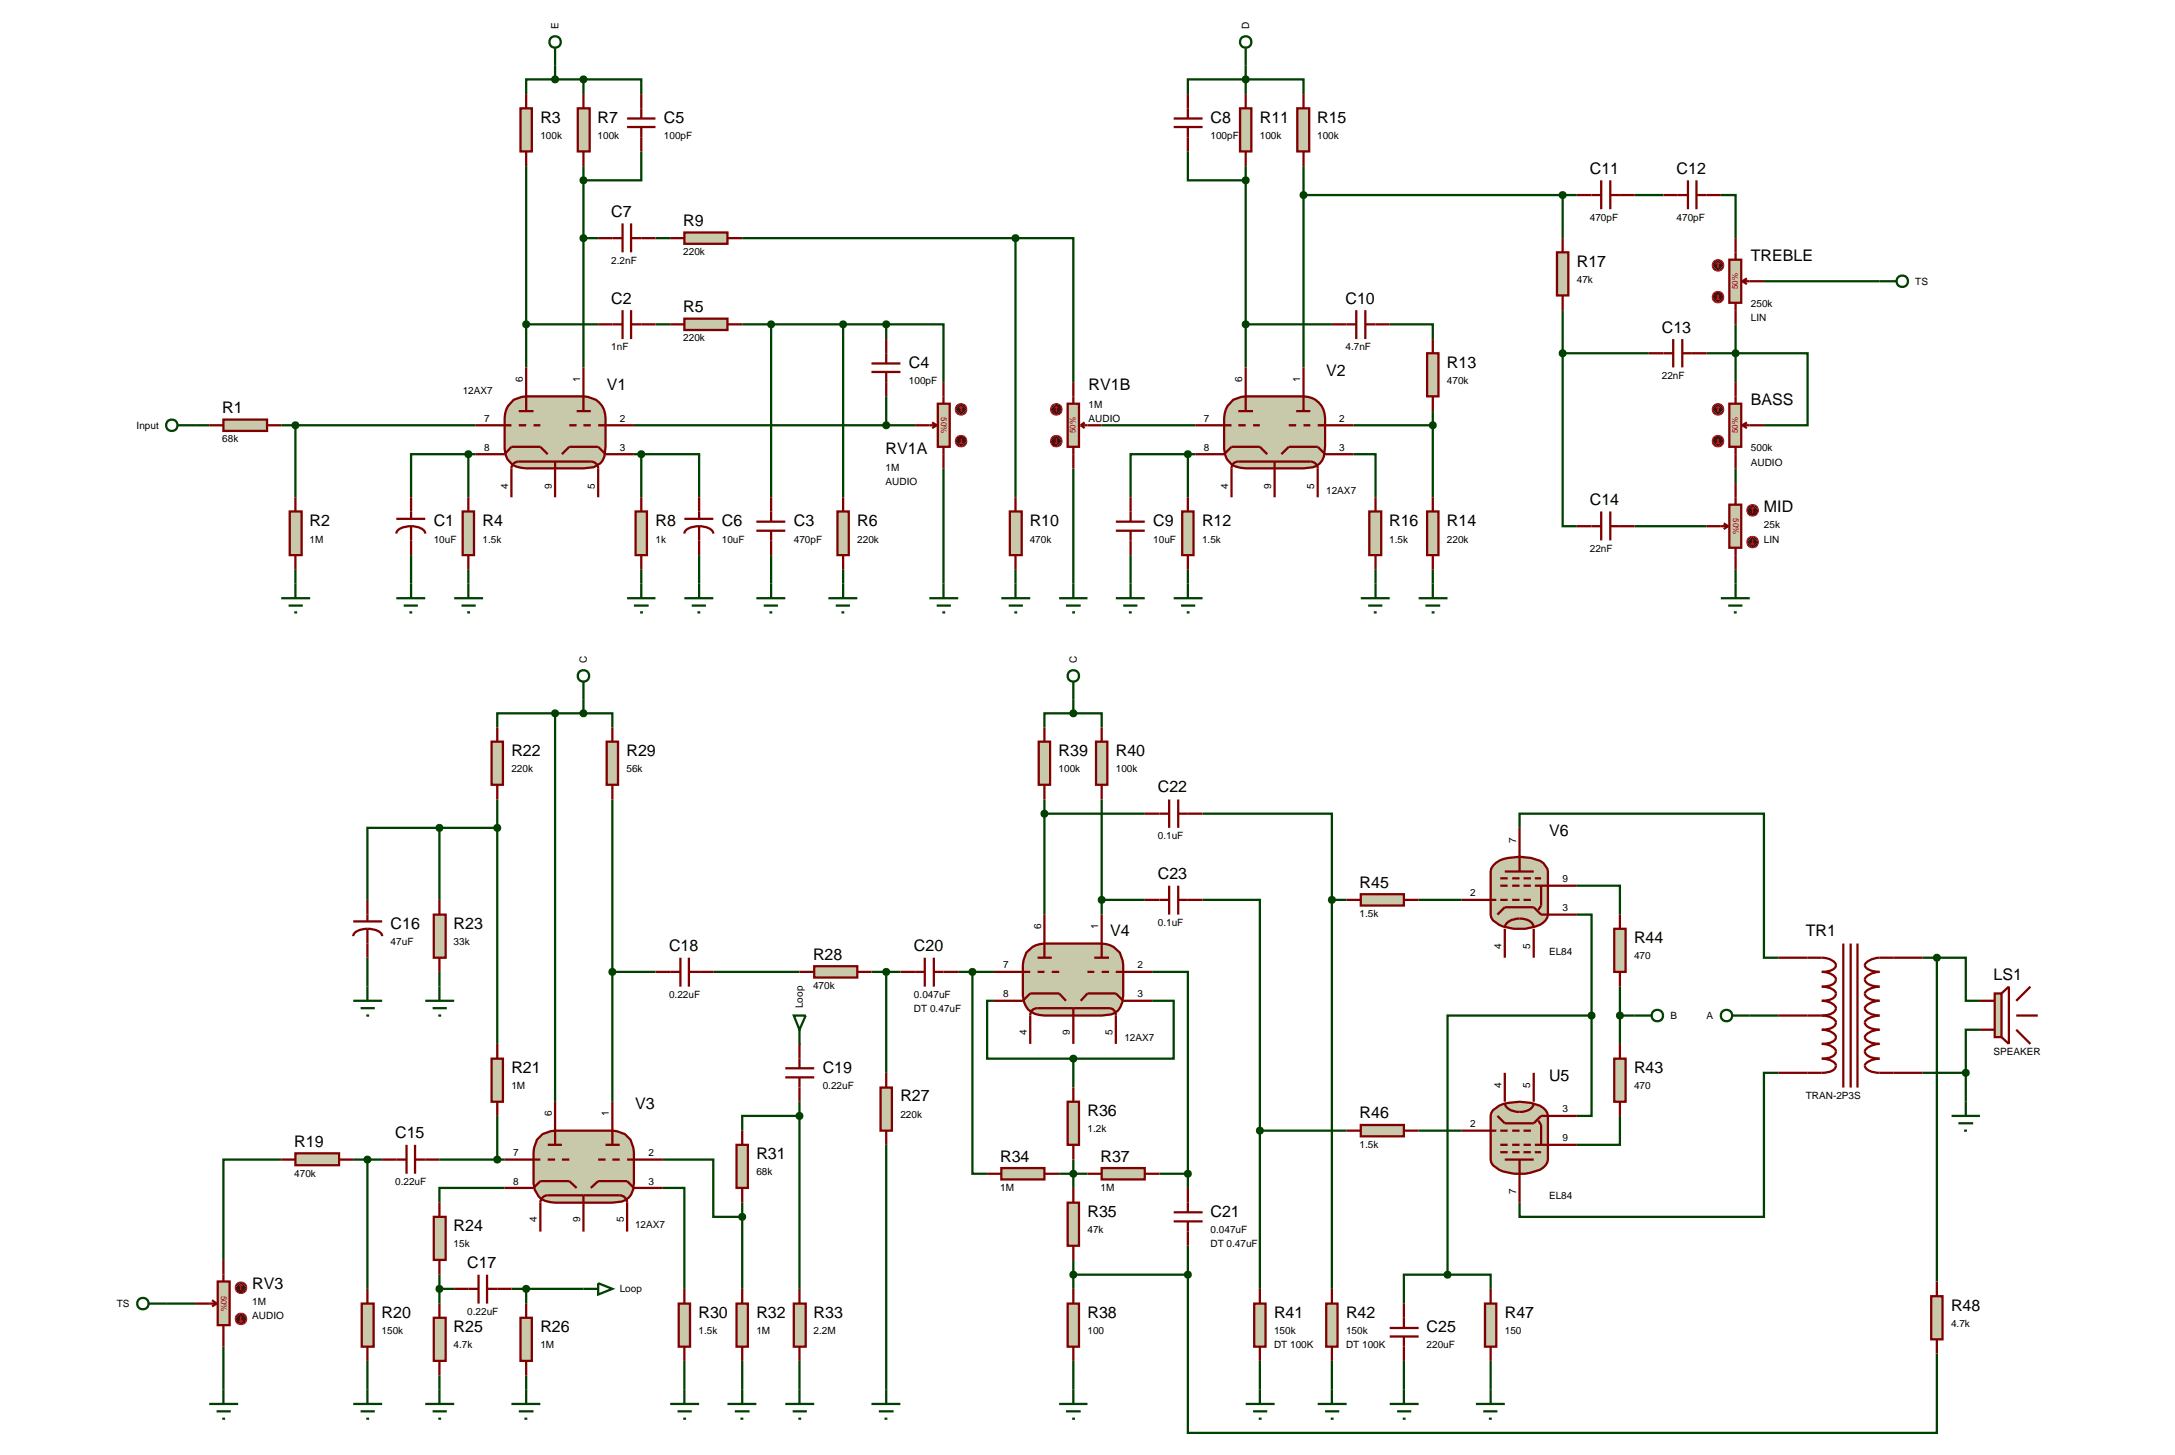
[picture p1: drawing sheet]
<svg xmlns="http://www.w3.org/2000/svg" width="384mm" height="257mm" viewBox="0 0 384 257" stroke-linecap="round" stroke-linejoin="round" font-family="sans-serif">
<defs><g id="words">
<g font-size="2.8">
<text x="95.3" y="21.7">R3</text>
<text x="105.4" y="21.7">R7</text>
<text x="117.1" y="21.7">C5</text>
<text x="213.5" y="21.7">C8</text>
<text x="222.2" y="21.7">R11</text>
<text x="232.3" y="21.7">R15</text>
<text x="280.4" y="30.7">C11</text>
<text x="295.7" y="30.7">C12</text>
<text x="107.8" y="38.3">C7</text>
<text x="120.5" y="39.9">R9</text>
<text x="278.1" y="47.1">R17</text>
<text x="308.8" y="46">TREBLE</text>
<text x="107.8" y="53.6">C2</text>
<text x="237.3" y="53.6">C10</text>
<text x="120.5" y="55.1">R5</text>
<text x="293.1" y="58.7">C13</text>
<text x="160.3" y="64.9">C4</text>
<text x="255.2" y="64.9">R13</text>
<text x="107" y="68.8">V1</text>
<text x="192" y="68.8">RV1B</text>
<text x="233.9" y="66.3">V2</text>
<text x="308.8" y="71.4">BASS</text>
<text x="39.2" y="72.9">R1</text>
<text x="156.2" y="80.1">RV1A</text>
<text x="280.4" y="89.1">C14</text>
<text x="54.6" y="92.8">R2</text>
<text x="76.5" y="92.8">C1</text>
<text x="85.1" y="92.8">R4</text>
<text x="115.6" y="92.8">R8</text>
<text x="127.3" y="92.8">C6</text>
<text x="140" y="92.8">C3</text>
<text x="151.2" y="92.8">R6</text>
<text x="181.6" y="92.8">R10</text>
<text x="203.4" y="92.8">C9</text>
<text x="212" y="92.8">R12</text>
<text x="245" y="92.8">R16</text>
<text x="255.2" y="92.8">R14</text>
<text x="311.1" y="90.3">MID</text>
<text x="90.2" y="133.4">R22</text>
<text x="110.5" y="133.4">R29</text>
<text x="186.7" y="133.4">R39</text>
<text x="196.8" y="133.4">R40</text>
<text x="204.2" y="139.8">C22</text>
<text x="273.2" y="147.5">V6</text>
<text x="204.2" y="155.1">C23</text>
<text x="239.8" y="156.6">R45</text>
<text x="68.9" y="163.9">C16</text>
<text x="80" y="163.9">R23</text>
<text x="118" y="167.8">C18</text>
<text x="161.2" y="167.8">C20</text>
<text x="195.8" y="165.2">V4</text>
<text x="288.2" y="166.4">R44</text>
<text x="318.5" y="165.2">TR1</text>
<text x="143.4" y="169.3">R28</text>
<text x="351.6" y="172.9">LS1</text>
<text x="90.2" y="189.3">R21</text>
<text x="145.1" y="189.3">C19</text>
<text x="273.2" y="190.6">U5</text>
<text x="288.2" y="189.3">R43</text>
<text x="112" y="195.7">V3</text>
<text x="158.8" y="194.3">R27</text>
<text x="191.8" y="196.9">R36</text>
<text x="239.8" y="197.3">R46</text>
<text x="51.9" y="202.3">R19</text>
<text x="69.7" y="200.8">C15</text>
<text x="133.4" y="204.5">R31</text>
<text x="176.4" y="204.9">R34</text>
<text x="194.1" y="204.9">R37</text>
<text x="191.8" y="214.7">R35</text>
<text x="213.5" y="214.7">C21</text>
<text x="80" y="217.2">R24</text>
<text x="44.5" y="227.4">RV3</text>
<text x="82.4" y="223.7">C17</text>
<text x="67.3" y="232.4">R20</text>
<text x="123.2" y="232.4">R30</text>
<text x="133.4" y="232.4">R32</text>
<text x="143.5" y="232.4">R33</text>
<text x="191.8" y="232.4">R38</text>
<text x="224.7" y="232.4">R41</text>
<text x="237.4" y="232.4">R42</text>
<text x="265.4" y="232.4">R47</text>
<text x="344.1" y="231.2">R48</text>
<text x="80" y="235">R25</text>
<text x="95.3" y="235">R26</text>
<text x="251.6" y="235">C25</text>
</g>
<g font-size="1.8">
<text x="98.5" y="5.2" transform="rotate(-90 98.5 5.2)">E</text>
<text x="220.3" y="5.2" transform="rotate(-90 220.3 5.2)">D</text>
<text x="95.3" y="24.5">100k</text>
<text x="105.4" y="24.5">100k</text>
<text x="117.1" y="24.5">100pF</text>
<text x="213.5" y="24.5">100pF</text>
<text x="222.2" y="24.5">100k</text>
<text x="232.3" y="24.5">100k</text>
<text x="280.4" y="38.9">470pF</text>
<text x="295.7" y="38.9">470pF</text>
<text x="107.8" y="46.5">2.2nF</text>
<text x="120.5" y="45">220k</text>
<text x="278.1" y="49.9">47k</text>
<text x="337.8" y="50.2">TS</text>
<text x="308.8" y="54.2">250k</text>
<text x="308.8" y="56.7">LIN</text>
<text x="107.8" y="61.8">1nF</text>
<text x="120.5" y="60.2">220k</text>
<text x="237.3" y="61.8">4.7nF</text>
<text x="81.6" y="69.4">12AX7</text>
<text x="92.2" y="67.4" transform="rotate(-90 92.2 67.4)">6</text>
<text x="102.3" y="67.4" transform="rotate(-90 102.3 67.4)">1</text>
<text x="160.3" y="67.7">100pF</text>
<text x="192" y="71.9">1M</text>
<text x="219.1" y="67.4" transform="rotate(-90 219.1 67.4)">6</text>
<text x="229.3" y="67.4" transform="rotate(-90 229.3 67.4)">1</text>
<text x="255.2" y="67.7">470k</text>
<text x="293.1" y="66.9">22nF</text>
<text x="24.1" y="75.6">Input</text>
<text x="39.2" y="78">68k</text>
<text x="85.4" y="74.4">7</text>
<text x="109.3" y="74.4">2</text>
<text x="192" y="74.5">AUDIO</text>
<text x="212.3" y="74.4">7</text>
<text x="236.2" y="74.4">2</text>
<text x="85.4" y="79.5">8</text>
<text x="109.3" y="79.5">3</text>
<text x="156.2" y="83">1M</text>
<text x="212.3" y="79.5">8</text>
<text x="236.2" y="79.5">3</text>
<text x="308.8" y="79.6">500k</text>
<text x="308.8" y="82.1">AUDIO</text>
<text x="89.6" y="86.2" transform="rotate(-90 89.6 86.2)">4</text>
<text x="97.3" y="86.2" transform="rotate(-90 97.3 86.2)">9</text>
<text x="104.9" y="86.2" transform="rotate(-90 104.9 86.2)">5</text>
<text x="156.2" y="85.5">AUDIO</text>
<text x="216.6" y="86.2" transform="rotate(-90 216.6 86.2)">4</text>
<text x="224.2" y="86.2" transform="rotate(-90 224.2 86.2)">9</text>
<text x="231.8" y="86.2" transform="rotate(-90 231.8 86.2)">5</text>
<text x="233.9" y="87.2">12AX7</text>
<text x="54.6" y="95.7">1M</text>
<text x="76.5" y="95.7">10uF</text>
<text x="85.1" y="95.7">1.5k</text>
<text x="115.6" y="95.7">1k</text>
<text x="127.3" y="95.7">10uF</text>
<text x="140" y="95.7">470pF</text>
<text x="151.2" y="95.7">220k</text>
<text x="181.6" y="95.7">470k</text>
<text x="203.4" y="95.7">10uF</text>
<text x="212" y="95.7">1.5k</text>
<text x="245" y="95.7">1.5k</text>
<text x="255.2" y="95.7">220k</text>
<text x="311.1" y="93.1">25k</text>
<text x="311.1" y="95.7">LIN</text>
<text x="280.4" y="97.3">22nF</text>
<text x="103.5" y="116.9" transform="rotate(-90 103.5 116.9)">C</text>
<text x="189.9" y="116.9" transform="rotate(-90 189.9 116.9)">C</text>
<text x="90.2" y="136.2">220k</text>
<text x="110.5" y="136.2">56k</text>
<text x="186.7" y="136.2">100k</text>
<text x="196.8" y="136.2">100k</text>
<text x="204.2" y="148">0.1uF</text>
<text x="267.4" y="148.6" transform="rotate(-90 267.4 148.6)">7</text>
<text x="275.6" y="155.6">9</text>
<text x="239.8" y="161.7">1.5k</text>
<text x="259.3" y="158.1">2</text>
<text x="275.6" y="160.7">3</text>
<text x="68.9" y="166.7">47uF</text>
<text x="80" y="166.7">33k</text>
<text x="183.6" y="163.8" transform="rotate(-90 183.6 163.8)">6</text>
<text x="193.7" y="163.8" transform="rotate(-90 193.7 163.8)">1</text>
<text x="204.2" y="163.3">0.1uF</text>
<text x="264.8" y="167.4" transform="rotate(-90 264.8 167.4)">4</text>
<text x="269.9" y="167.4" transform="rotate(-90 269.9 167.4)">5</text>
<text x="176.9" y="170.8">7</text>
<text x="200.6" y="170.8">2</text>
<text x="273.2" y="168.4">EL84</text>
<text x="288.2" y="169.2">470</text>
<text x="118" y="176">0.22uF</text>
<text x="141.6" y="177.8" transform="rotate(-90 141.6 177.8)">Loop</text>
<text x="143.4" y="174.4">470k</text>
<text x="161.2" y="176">0.047uF</text>
<text x="161.2" y="178.5">DT 0.47uF</text>
<text x="176.9" y="175.9">8</text>
<text x="200.6" y="175.9">3</text>
<text x="294.6" y="179.7">B</text>
<text x="301" y="179.7">A</text>
<text x="181.1" y="182.6" transform="rotate(-90 181.1 182.6)">4</text>
<text x="188.7" y="182.6" transform="rotate(-90 188.7 182.6)">9</text>
<text x="196.2" y="182.6" transform="rotate(-90 196.2 182.6)">5</text>
<text x="198.3" y="183.6">12AX7</text>
<text x="264.8" y="191.8" transform="rotate(-90 264.8 191.8)">4</text>
<text x="269.9" y="191.8" transform="rotate(-90 269.9 191.8)">5</text>
<text x="351.6" y="186.1">SPEAKER</text>
<text x="90.2" y="192.1">1M</text>
<text x="97.3" y="196.8" transform="rotate(-90 97.3 196.8)">6</text>
<text x="107.4" y="196.8" transform="rotate(-90 107.4 196.8)">1</text>
<text x="145.1" y="192.1">0.22uF</text>
<text x="158.8" y="197.2">220k</text>
<text x="275.6" y="196.2">3</text>
<text x="288.2" y="192.1">470</text>
<text x="318.5" y="193.8">TRAN-2P3S</text>
<text x="90.5" y="203.9">7</text>
<text x="114.4" y="203.9">2</text>
<text x="191.8" y="199.7">1.2k</text>
<text x="239.8" y="202.4">1.5k</text>
<text x="259.3" y="198.8">2</text>
<text x="275.6" y="201.3">9</text>
<text x="51.9" y="207.5">470k</text>
<text x="69.7" y="209">0.22uF</text>
<text x="90.5" y="208.9">8</text>
<text x="114.4" y="208.9">3</text>
<text x="133.4" y="207.3">68k</text>
<text x="176.4" y="210">1M</text>
<text x="194.1" y="210">1M</text>
<text x="94.7" y="215.6" transform="rotate(-90 94.7 215.6)">4</text>
<text x="102.3" y="215.6" transform="rotate(-90 102.3 215.6)">9</text>
<text x="110" y="215.6" transform="rotate(-90 110 215.6)">5</text>
<text x="267.4" y="210.5" transform="rotate(-90 267.4 210.5)">7</text>
<text x="273.2" y="211.5">EL84</text>
<text x="80" y="220">15k</text>
<text x="112" y="216.6">12AX7</text>
<text x="191.8" y="217.5">47k</text>
<text x="213.5" y="217.5">0.047uF</text>
<text x="213.5" y="220">DT 0.47uF</text>
<text x="109.3" y="227.9">Loop</text>
<text x="20.6" y="230.5">TS</text>
<text x="44.5" y="230.2">1M</text>
<text x="44.5" y="232.7">AUDIO</text>
<text x="82.4" y="231.9">0.22uF</text>
<text x="344.1" y="234">4.7k</text>
<text x="67.3" y="235.3">150k</text>
<text x="80" y="237.8">4.7k</text>
<text x="95.3" y="237.8">1M</text>
<text x="123.2" y="235.3">1.5k</text>
<text x="133.4" y="235.3">1M</text>
<text x="143.5" y="235.3">2.2M</text>
<text x="191.8" y="235.3">100</text>
<text x="224.7" y="235.3">150k</text>
<text x="224.7" y="237.8">DT 100K</text>
<text x="237.4" y="235.3">150k</text>
<text x="237.4" y="237.8">DT 100K</text>
<text x="251.6" y="237.8">220uF</text>
<text x="265.4" y="235.3">150</text>
</g>
<g font-size="1.4" fill="#c00000">
<text x="306.5" y="51" transform="rotate(-90 306.5 51)">50%</text>
<text x="166" y="73.6" transform="rotate(90 166 73.6)">50%</text>
<text x="189.7" y="76.4" transform="rotate(-90 189.7 76.4)">50%</text>
<text x="306.5" y="76.4" transform="rotate(-90 306.5 76.4)">50%</text>
<text x="305.7" y="91.4" transform="rotate(90 305.7 91.4)">50%</text>
<text x="39" y="228.5" transform="rotate(90 39 228.5)">50%</text>
</g>
</g></defs>
<g fill="none" stroke="#004000" stroke-width=".4">
<path d="M97.9 14h-5.1v2.6M97.9 11.5v2.5M97.9 14h5M102.9 14h10.2v2.6M102.9 14v2.6M209.5 16.6v-2.6h20.4v2.6M219.7 11.5v5.1M92.8 29.3v35.5M102.9 29.3v35.5M113.1 26.7v5.1h-10.2M209.5 26.7v5.1h10.2M219.7 29.3v35.5"/>
<path d="M229.9 29.3v35.5M229.9 34.4h48.2M275.6 34.4v7.6M288.3 34.4h5.1M303.5 34.4h2.6v7.6M92.8 57.2h12.7M102.9 42h2.6M115.6 57.2h2.6M115.6 42h2.6M130.9 57.2h25.4M130.9 42h48.2M136 57.2v30.5"/>
<path d="M148.7 57.2v30.5M156.3 57.2h10.1v10.2M156.3 57.2v2.6M179.1 42h10.2v25.4M179.1 42v45.7M219.7 57.2h15.2M245.1 57.2h7.6v2.6M275.6 54.7v7.6M306.1 57.2v10.2M311.1 49.6h20.4M34.4 75h2.5M49.6 75h34.3"/>
<path d="M52.1 75v12.7M111.8 75h49.6M156.3 69.9v5.1M194.3 75h16.5M238.7 75h14M252.7 72.5v15.2M275.6 62.3v30.5h2.5M275.6 62.3h15.2M301 62.3h17.8v12.7h-7.7M72.5 97.9v5M82.6 80.1h-10.1v7.6M82.6 80.1h1.3"/>
<path d="M82.6 80.1v7.6M111.8 80.1h1.3M113.1 80.1h10.2v7.6M113.1 80.1v7.6M123.3 97.9v5M136 97.9v5M166.4 82.6v20.3M189.3 82.6v20.3M199.4 97.9v5M209.5 80.1h-10.1v7.6M209.5 80.1v7.6M209.5 80.1h1.3"/>
<path d="M238.7 80.1h3.9v7.6M288.3 92.8h12.7M306.1 82.6v2.6M52.1 100.4v2.5M82.6 100.4v2.5M113.1 100.4v2.5M148.7 100.4v2.5M179.1 100.4v2.5M209.5 100.4v2.5M242.6 100.4v2.5M252.7 100.4v2.5M306.1 100.4v2.5"/>
<path d="M97.9 125.8h-10.2v2.5M97.9 125.8v68.5M97.9 125.8h5M102.9 125.8h5.1v2.5M102.9 123.3v2.5M189.3 125.8h-5.1v2.5M189.3 125.8h5v2.5M189.3 123.3v2.5M77.5 146h-12.7v12.7M77.5 146v12.7M77.5 146h10.2M87.7 141v43.1"/>
<path d="M108 141v53.3M184.2 141v20.3M184.2 143.5h17.7M194.3 141v20.3M194.3 158.7h7.6M212.1 143.5h22.8v15.2M212.1 158.7h10.1v40.7M234.9 158.7h2.6M234.9 158.7v68.6M250.2 158.7h7.6M268 146v-2.5h43.1v25.4h2.6M278.1 156.2h7.6v5.1"/>
<path d="M64.8 168.9v5.1M77.5 171.4v2.6M108 171.4h7.6M125.8 171.4h15.2M153.7 171.4h5.1M156.3 171.4v17.8M169 171.4h6.3M171.5 171.4v35.6h2.6M175.3 176.5h-1.2v10.2h15.2M203.2 176.5h3.8v10.2h-17.7M203.2 171.4h6.3v35.6M278.1 161.3h2.6v17.8"/>
<path d="M280.7 179.1v17.7h-2.6M280.7 179.1h-25.4v45.7M285.7 174v10.1M285.7 179.1h2.6M308.6 179.1h5.1M339.1 168.9h2.5M341.6 168.9h5.1v7.6h2.5M341.6 168.9v57.1M87.7 196.8v7.7M141 196.8h-10.1v2.6M141 194.3v33M189.3 186.7v5.1"/>
<path d="M222.2 199.4v27.9M222.2 199.4h15.3M250.2 199.4h7.6M285.7 196.8v5.1h-7.6M313.7 189.2h-2.6v25.4h-43.1v-2.5M339.1 189.2h7.6M346.7 189.2v5.1M349.2 181.6h-2.5v7.6M49.6 204.5h-10.2v17.7M62.3 204.5h5.1M64.8 204.5v22.8M77.5 204.5h11.5"/>
<path d="M89 209.5h-11.5v2.6M116.9 209.5h3.8v17.8M116.9 204.5h8.9v10.1h5.1M130.9 212.1v15.2M156.3 201.9v43.2M186.8 207h5M189.3 204.5v5M204.5 207h5M209.5 207v2.5M209.5 219.7v5.1M29.3 229.9h5.1M39.4 237.5v7.6"/>
<path d="M77.5 224.8v5.1M77.5 227.3h2.6M90.2 227.3h12.7M92.8 227.3v2.6M189.3 222.2v5.1M189.3 224.8h20.2M209.5 224.8v27.9h132.1v-14M255.3 224.8h7.6v2.5M255.3 224.8h-7.7v5.1M64.8 240v5.1M77.5 242.6v2.5M92.8 242.6v2.5"/>
<path d="M120.7 240v5.1M130.9 240v5.1M141 240v5.1M189.3 240v5.1M222.2 240v5.1M234.9 240v5.1M247.6 240v5.1M262.9 240v5.1"/>
</g>
<path d="M143.6 170.4h7.6v2h-7.6z" fill="#c8c8aa" stroke="#800000" stroke-width=".4"/>
<path d="M141 171.4h2.6M151.2 171.4h2.5M158.8 171.4h4.3M163.1 168.9v5.1M164.7 171.4h4.3M164.7 168.9v5.1" fill="none" stroke="#800000" stroke-width=".4"/>
<path d="M155.3 191.8h2v7.6h-2z" fill="#c8c8aa" stroke="#800000" stroke-width=".4"/>
<path d="M156.3 189.2v2.6M156.3 199.4v2.5" fill="none" stroke="#800000" stroke-width=".4"/>
<path d="M156 171l.3-.1-.5 .5zM156.3 170.9l.3 .1 .2 .4zM156.8 171.4l-.2 .4-.3 .1zM155.8 171.4l.5 .5-.4-.2z" fill="#004000" stroke="#004000" stroke-width=".4"/>
<path d="M156.3 170.9l.5 .5-.5 .5-.5-.5z" fill="#004000"/>
<path d="M153.7 247.6h5.1M155 248.9h2.6M156 250.2h.5M156.3 245.1v2.5" fill="none" stroke="#004000" stroke-width=".4"/>
<path d="M181 168a4.1 4.1 0 0 1 3.2-1.6h10.1a3.7 3.7 0 0 1 3.8 3.8v5.5a3.6 3.6 0 0 1-1.4 2.9l-.7 .3-1.7 .2h-10.1a3.5 3.5 0 0 1-3.8-3.5v-5.4l.1-.8z" fill="#c8c8aa" stroke="#800000" stroke-width=".4"/>
<g fill="none" stroke="#800000" stroke-width=".4">
<path d="M175.3 171.4h6.4M175.3 176.5h5.1l1.3-1.3h5.1l1.2 1.3M183 171.4h1.2M183 168.9h2.5M184.2 161.3v7.6M185.5 171.4h1.3M189.3 177.8v6.3M190.6 176.5l1.2-1.3h5l1.3 1.3h5.1M191.8 171.4h1.2M193 168.9h2.6M194.3 171.4h1.3M194.3 161.3v7.6"/>
<path d="M196.8 171.4h6.4M181.7 184.1v-5a1.21 1.21 0 0 1 1.3-1.3h12.6a1.18 1.18 0 0 1 1.2 1.3v5"/>
</g>
<path d="M188.3 194.3h2v7.6h-2z" fill="#c8c8aa" stroke="#800000" stroke-width=".4"/>
<path d="M189.3 191.8v2.5M189.3 201.9v2.6" fill="none" stroke="#800000" stroke-width=".4"/>
<path d="M189 186.3l.3-.1-.5 .5zM189.3 186.2l.3 .1 .2 .4zM189.8 186.7l-.1 .3-.4 .2zM188.8 186.7l.5 .5-.4-.2z" fill="#004000" stroke="#004000" stroke-width=".4"/>
<path d="M189.3 186.2l.5 .5-.5 .5-.5-.5z" fill="#004000"/>
<path d="M188.3 212.1h2v7.6h-2z" fill="#c8c8aa" stroke="#800000" stroke-width=".4"/>
<path d="M189.3 209.5v2.6M189.3 219.7v2.5" fill="none" stroke="#800000" stroke-width=".4"/>
<path d="M194.3 206h7.6v2h-7.6z" fill="#c8c8aa" stroke="#800000" stroke-width=".4"/>
<path d="M191.8 207h2.5M201.9 207h2.6" fill="none" stroke="#800000" stroke-width=".4"/>
<path d="M176.6 206h7.6v2h-7.6z" fill="#c8c8aa" stroke="#800000" stroke-width=".4"/>
<path d="M174.1 207h2.5M184.2 207h2.6" fill="none" stroke="#800000" stroke-width=".4"/>
<path d="M171.1 171.1l.4-.2-.5 .5zM171.5 170.9l.3 .1 .2 .4zM172 171.4l-.1 .3-.4 .2zM171 171.4l.5 .5-.3-.1z" fill="#004000" stroke="#004000" stroke-width=".4"/>
<path d="M171 171.4l.5-.5 .5 .5-.5 .5z" fill="#004000"/>
<path d="M189 206.6l.3-.1-.5 .5zM189.3 206.5l.4 .2 .1 .3zM189.3 207.5l.5-.5-.2 .4zM188.8 207l.5 .5-.3-.1z" fill="#004000" stroke="#004000" stroke-width=".4"/>
<path d="M189.3 206.5l.5 .5-.5 .5-.5-.5z" fill="#004000"/>
<path d="M183.2 130.8h2v7.6h-2z" fill="#c8c8aa" stroke="#800000" stroke-width=".4"/>
<path d="M184.2 128.3v2.5M184.2 138.4v2.6" fill="none" stroke="#800000" stroke-width=".4"/>
<path d="M193.3 130.8h2v7.6h-2z" fill="#c8c8aa" stroke="#800000" stroke-width=".4"/>
<path d="M194.3 128.3v2.5M194.3 138.4v2.6" fill="none" stroke="#800000" stroke-width=".4"/>
<g fill="none" stroke="#004000" stroke-width=".4">
<path d="M189.3 120.2v3.1"/>
<circle cx="189.3" cy="119.2" r="1.01"/>
</g>
<path d="M189 125.4l.3-.1-.5 .5zM189.3 125.3l.3 .1 .2 .4zM189.8 125.8l-.1 .3-.4 .2zM188.8 125.8l.5 .5-.4-.2z" fill="#004000" stroke="#004000" stroke-width=".4"/>
<path d="M188.8 125.8l.5-.5 .5 .5-.5 .5z" fill="#004000"/>
<path d="M207 213.8h5.1M207 215.4h5.1M209.5 209.5v4.3M209.5 215.4v4.3" fill="none" stroke="#800000" stroke-width=".4"/>
<path d="M209.2 206.6l.3-.1-.5 .5zM209.5 206.5l.4 .2 .1 .3zM209.5 207.5l.5-.5-.2 .4zM209 207l.5 .5-.4-.2z" fill="#004000" stroke="#004000" stroke-width=".4"/>
<path d="M209.5 206.5l.5 .5-.5 .5-.5-.5z" fill="#004000"/>
<path d="M201.9 143.5h4.3M201.9 158.7h4.3M206.2 141v5M206.2 156.2v5.1M207.8 141v5M207.8 156.2v5.1M207.8 143.5h4.3M207.8 158.7h4.3" fill="none" stroke="#800000" stroke-width=".4"/>
<path d="M183.8 143.2l.4-.2-.5 .5zM184.2 143l.4 .2 .1 .3zM184.2 144l.5-.5-.1 .3zM183.7 143.5l.5 .5-.3-.1z" fill="#004000" stroke="#004000" stroke-width=".4"/>
<path d="M183.7 143.5l.5-.5 .5 .5-.5 .5z" fill="#004000"/>
<path d="M193.9 158.4l.4-.2-.5 .5zM194.3 158.2l.4 .2 .1 .3zM194.8 158.7l-.1 .3-.4 .2zM193.8 158.7l.5 .5-.4-.2z" fill="#004000" stroke="#004000" stroke-width=".4"/>
<path d="M193.8 158.7l.5-.5 .5 .5-.5 .5z" fill="#004000"/>
<path d="M221.2 229.9h2v7.6h-2z" fill="#c8c8aa" stroke="#800000" stroke-width=".4"/>
<path d="M222.2 227.3v2.6M222.2 237.5v2.5" fill="none" stroke="#800000" stroke-width=".4"/>
<path d="M233.9 229.9h2v7.6h-2z" fill="#c8c8aa" stroke="#800000" stroke-width=".4"/>
<path d="M234.9 227.3v2.6M234.9 237.5v2.5" fill="none" stroke="#800000" stroke-width=".4"/>
<path d="M219.7 247.6h5.1M221 248.9h2.5M222 250.2h.5M222.2 245.1v2.5M232.4 247.6h5.1M233.7 248.9h2.5M234.7 250.2h.5M234.9 245.1v2.5" fill="none" stroke="#004000" stroke-width=".4"/>
<path d="M240 157.7h7.6v2h-7.6z" fill="#c8c8aa" stroke="#800000" stroke-width=".4"/>
<path d="M237.5 158.7h2.5M247.6 158.7h2.6" fill="none" stroke="#800000" stroke-width=".4"/>
<path d="M234.5 158.4l.4-.2-.5 .5zM234.9 158.2l.3 .1 .2 .4zM234.9 159.2l.5-.5-.2 .4zM234.4 158.7l.5 .5-.4-.2z" fill="#004000" stroke="#004000" stroke-width=".4"/>
<path d="M234.4 158.7l.5-.5 .5 .5-.5 .5z" fill="#004000"/>
<path d="M263.3 152.7a4.1 4.1 0 0 1 2.7-1.4 8.3 8.3 0 0 1 6.2 .9l.7 1 .1 .5v7.6a2.54 2.54 0 0 1-2.2 2.1 8.9 8.9 0 0 1-6.4-.3l-1.1-.8-.3-.5-.1-.5v-7.6l.1-.5z" fill="#c8c8aa" stroke="#800000" stroke-width=".4"/>
<g fill="none" stroke="#800000" stroke-width=".4">
<path d="M257.8 158.7h6.1M264.6 156.2h1.3M264.6 154.9h1.3M264.6 158.7h1.3M265.4 153.7h5.1M266.7 156.2h1.3M266.7 154.9h1.3M266.7 158.7h1.3M268 146v7.7M268.7 156.2h1.3M268.7 154.9h1.3M268.7 158.7h1.3"/>
<path d="M270.7 156.2h7.4M270.7 154.9h1.1M271.8 156.2v3.5l-.5 .8M264.1 161.3l1.3-1.3h5.1l1.3 1.3h6.3M265.4 163.6a2.3 2.3 0 0 1 2.6-1.6 2.12 2.12 0 0 1 2.5 1.6M265.4 163.8v5.1M270.5 163.8v5.1"/>
</g>
<path d="M263.3 195.8a6.2 6.2 0 0 1 4.7-1.5l2 .2a3.1 3.1 0 0 1 3 2.3v7.7a2.31 2.31 0 0 1-1.4 1.8 8.9 8.9 0 0 1-7.2 0l-1.1-.8-.3-.5-.1-.5v-7.7l.1-.5z" fill="#c8c8aa" stroke="#800000" stroke-width=".4"/>
<g fill="none" stroke="#800000" stroke-width=".4">
<path d="M257.8 199.4h6.1M264.1 196.8l1.3 1.3h5.1l1.3-1.3h6.3M264.6 199.4h1.3M265.4 194.5a2.3 2.3 0 0 0 2.6 1.6 2.12 2.12 0 0 0 2.5-1.6M265.4 189.2v5.1M266.7 199.4h1.3M268.7 199.4h1.3M270.5 189.2v5.1M271.3 197.6l.5 .8v3.5M264.6 201.9h1.3M264.6 203.2h1.3M265.4 204.5h5.1"/>
<path d="M266.7 201.9h1.3M266.7 203.2h1.3M268 204.5v7.6M268.7 201.9h1.3M268.7 203.2h1.3M270.7 201.9h7.4M270.7 203.2h1.1"/>
</g>
<path d="M240 198.4h7.6v2h-7.6z" fill="#c8c8aa" stroke="#800000" stroke-width=".4"/>
<path d="M237.5 199.4h2.5M247.6 199.4h2.6" fill="none" stroke="#800000" stroke-width=".4"/>
<path d="M221.9 199l.3-.1-.5 .5zM222.2 198.9l.3 .1 .2 .4zM222.2 199.9l.5-.5-.1 .3zM221.7 199.4l.5 .5-.4-.2z" fill="#004000" stroke="#004000" stroke-width=".4"/>
<path d="M222.2 198.9l.5 .5-.5 .5-.5-.5z" fill="#004000"/>
<path d="M284.7 163.8h2v7.6h-2z" fill="#c8c8aa" stroke="#800000" stroke-width=".4"/>
<path d="M285.7 161.3v2.5M285.7 171.4v2.6" fill="none" stroke="#800000" stroke-width=".4"/>
<path d="M284.7 186.7h2v7.6h-2z" fill="#c8c8aa" stroke="#800000" stroke-width=".4"/>
<path d="M285.7 184.1v2.6M285.7 194.3v2.5" fill="none" stroke="#800000" stroke-width=".4"/>
<g fill="none" stroke="#004000" stroke-width=".4">
<path d="M288.3 179.1h3"/>
<circle cx="292.3" cy="179.1" r="1.01"/>
</g>
<path d="M285.4 178.7l.3-.1-.5 .5zM285.7 178.6l.3 .1 .2 .4zM285.7 179.6l.5-.5-.2 .4zM285.2 179.1l.5 .5-.4-.2z" fill="#004000" stroke="#004000" stroke-width=".4"/>
<path d="M285.7 178.6l.5 .5-.5 .5-.5-.5z" fill="#004000"/>
<path d="M245.1 234.2h5.1M245.1 235.7h5.1M247.6 229.9v4.3M247.6 235.7v4.3" fill="none" stroke="#800000" stroke-width=".4"/>
<path d="M261.9 229.9h2v7.6h-2z" fill="#c8c8aa" stroke="#800000" stroke-width=".4"/>
<path d="M262.9 227.3v2.6M262.9 237.5v2.5" fill="none" stroke="#800000" stroke-width=".4"/>
<path d="M245.1 247.6h5.1M246.4 248.9h2.5M247.4 250.2h.5M247.6 245.1v2.5M260.3 247.6h5.1M261.6 248.9h2.5M262.6 250.2h.5M262.9 245.1v2.5" fill="none" stroke="#004000" stroke-width=".4"/>
<path d="M254.9 224.5l.4-.2-.5 .5zM255.3 224.3l.4 .2 .1 .3zM255.8 224.8l-.1 .3-.4 .2zM254.8 224.8l.5 .5-.4-.2z" fill="#004000" stroke="#004000" stroke-width=".4"/>
<path d="M255.3 224.3l.5 .5-.5 .5-.5-.5z" fill="#004000"/>
<path d="M280.4 178.7l.3-.1-.5 .5zM280.7 178.6l.4 .2 .1 .3zM281.2 179.1l-.1 .3-.4 .2zM280.2 179.1l.5 .5-.4-.2z" fill="#004000" stroke="#004000" stroke-width=".4"/>
<path d="M280.7 178.6l.5 .5-.5 .5-.5-.5z" fill="#004000"/>
<g fill="none" stroke="#004000" stroke-width=".4">
<path d="M305.5 179.1h3.1"/>
<circle cx="304.5" cy="179.1" r="1.01"/>
</g>
<path d="M340.6 228.6h2v7.6h-2z" fill="#c8c8aa" stroke="#800000" stroke-width=".4"/>
<path d="M341.6 226v2.6M341.6 236.2v2.5" fill="none" stroke="#800000" stroke-width=".4"/>
<path d="M351.8 175.2h1.2v7.7h-1.2z" fill="#c8c8aa" stroke="#800000" stroke-width=".4"/>
<g fill="none" stroke="#800000" stroke-width=".4">
<path d="M313.7 168.9h7.6a2.38 2.38 0 0 1 2.5 1.3 1.3 1.3 0 0 1-1.2 1l-1.3 .2a2.38 2.38 0 0 1 2.5 1.3 1.33 1.33 0 0 1-1.2 1.1l-1.3 .2a2.36 2.36 0 0 1 2.5 1.2 1.33 1.33 0 0 1-1.2 1.1l-1.3 .2a2.38 2.38 0 0 1 2.5 1.3 1.4 1.4 0 0 1-1.2 1.1l-1.3 .2M313.7 179.1h7.6M321.3 179.1a2.35 2.35 0 0 1 2.5 1.2 1.33 1.33 0 0 1-1.2 1.1l-1.3 .2a2.38 2.38 0 0 1 2.5 1.3 1.3 1.3 0 0 1-1.2 1l-1.3 .2a2.38 2.38 0 0 1 2.5 1.3 1.33 1.33 0 0 1-1.2 1.1l-1.3 .2a2.36 2.36 0 0 1 2.5 1.2 1.33 1.33 0 0 1-1.2 1.1l-1.3 .2h-7.6M325.1 166.4v25.4M326.4 166.4v25.4M327.6 166.4v25.4M339.1 168.9h-7.6a2.79 2.79 0 0 0-2.6 1.3 1.5 1.5 0 0 0 1.3 1l1.3 .2a2.79 2.79 0 0 0-2.6 1.3 1.5 1.5 0 0 0 1.3 1.1l1.3 .2a2.77 2.77 0 0 0-2.6 1.2 1.5 1.5 0 0 0 1.3 1.1l1.3 .2a2.79 2.79 0 0 0-2.6 1.3 1.6 1.6 0 0 0 1.3 1.1l1.3 .2a2.77 2.77 0 0 0-2.6 1.2 1.5 1.5 0 0 0 1.3 1.1l1.3 .2a2.79 2.79 0 0 0-2.6 1.3 1.5 1.5 0 0 0 1.3 1l1.3 .2a2.79 2.79 0 0 0-2.6 1.3 1.5 1.5 0 0 0 1.3 1.1l1.3 .2a2.77 2.77 0 0 0-2.6 1.2 1.5 1.5 0 0 0 1.3 1.1l1.3 .2h7.6M349.2 176.5h2.6M353 175.2l1.3-1.2v10.1l-1.3-1.2M355.6 179.1h3.8M358.1 174l-2.5 2.5M349.2 181.6h2.6"/>
<path d="M355.6 181.6l2.5 2.5"/>
</g>
<path d="M346.3 188.9l.4-.2-.5 .5zM346.7 188.7l.4 .2 .1 .3zM346.7 189.7l.5-.5-.2 .4zM346.2 189.2l.5 .5-.3-.1z" fill="#004000" stroke="#004000" stroke-width=".4"/>
<path d="M346.2 189.2l.5-.5 .5 .5-.5 .5z" fill="#004000"/>
<path d="M341.3 168.5l.3-.1-.5 .5zM341.6 168.4l.4 .2 .1 .3zM342.1 168.9l-.1 .3-.4 .2zM341.1 168.9l.5 .5-.4-.2z" fill="#004000" stroke="#004000" stroke-width=".4"/>
<path d="M341.6 168.4l.5 .5-.5 .5-.5-.5z" fill="#004000"/>
<path d="M344.2 196.8h5M345.4 198.1h2.6M346.4 199.4h.5M346.7 194.3v2.5" fill="none" stroke="#004000" stroke-width=".4"/>
<path d="M209.1 224.5l.4-.2-.5 .5zM209.5 224.3l.3 .1 .2 .4zM209.5 225.3l.5-.5-.1 .3zM209 224.8l.5 .5-.4-.2z" fill="#004000" stroke="#004000" stroke-width=".4"/>
<path d="M209.5 224.3l.5 .5-.5 .5-.5-.5z" fill="#004000"/>
<path d="M188.3 229.9h2v7.6h-2z" fill="#c8c8aa" stroke="#800000" stroke-width=".4"/>
<path d="M189.3 227.3v2.6M189.3 237.5v2.5" fill="none" stroke="#800000" stroke-width=".4"/>
<path d="M186.8 247.6h5M188 248.9h2.6M189.1 250.2h.5M189.3 245.1v2.5" fill="none" stroke="#004000" stroke-width=".4"/>
<path d="M189 224.4l.3-.1-.5 .5zM189.3 224.3l.3 .1 .2 .4zM189.8 224.8l-.1 .3-.4 .2zM188.8 224.8l.5 .5-.4-.2z" fill="#004000" stroke="#004000" stroke-width=".4"/>
<path d="M189.3 224.3l.5 .5-.5 .5-.5-.5z" fill="#004000"/>
<g fill="none" stroke="#004000" stroke-width=".4">
<path d="M31.3 75h3.1"/>
<circle cx="30.3" cy="75" r="1.01"/>
</g>
<path d="M39.4 74h7.7v2h-7.7z" fill="#c8c8aa" stroke="#800000" stroke-width=".4"/>
<path d="M36.9 75h2.5M47.1 75h2.5" fill="none" stroke="#800000" stroke-width=".4"/>
<path d="M51.1 90.2h2.1v7.7h-2.1z" fill="#c8c8aa" stroke="#800000" stroke-width=".4"/>
<path d="M52.1 87.7v2.5M52.1 97.9v2.5" fill="none" stroke="#800000" stroke-width=".4"/>
<path d="M49.6 105.5h5.1M50.9 106.8h2.5M51.9 108h.5M52.1 102.9v2.6" fill="none" stroke="#004000" stroke-width=".4"/>
<path d="M90.6 70.5l1.4-.5 .8-.1h10.1a3.8 3.8 0 0 1 3.9 3.8v5.1a3.3 3.3 0 0 1-3.9 3.8h-10.1a3.8 3.8 0 0 1-3.3-1.6l-.3-.7-.2-1.1v-5.5a4.1 4.1 0 0 1 1.6-3.2z" fill="#c8c8aa" stroke="#800000" stroke-width=".4"/>
<g fill="none" stroke="#800000" stroke-width=".4">
<path d="M83.9 75h6.3M91.5 75h1.3M91.5 72.5h2.6M92.8 64.8v7.7M94.1 75h1.2M100.4 75h1.3M101.7 72.5h2.5M102.9 75h1.3M102.9 64.8v7.7M105.5 75h6.3M83.9 80.1h5.1l1.2-1.3h5.1l1.3 1.3M90.2 87.7v-5.1a1.23 1.23 0 0 1 1.3-1.2h12.7a1.25 1.25 0 0 1 1.3 1.2v5.1"/>
<path d="M97.9 81.4v6.3M99.1 80.1l1.3-1.3h5.1l1.3 1.3h5"/>
</g>
<path d="M51.8 74.6l.3-.1-.5 .5zM52.1 74.5l.4 .2 .1 .3zM52.6 75l-.1 .3-.4 .2zM51.6 75l.5 .5-.4-.2z" fill="#004000" stroke="#004000" stroke-width=".4"/>
<path d="M52.1 74.5l.5 .5-.5 .5-.5-.5z" fill="#004000"/>
<path d="M81.6 90.2h2v7.7h-2z" fill="#c8c8aa" stroke="#800000" stroke-width=".4"/>
<path d="M69.9 91.5h5.1M72.5 92.8a3.1 3.1 0 0 1 2.4 .9l.1 .4M72.5 92.8a3.2 3.2 0 0 0-2.5 .9l-.1 .4M72.5 87.7v3.8M72.5 92.8v5.1M82.6 87.7v2.5M82.6 97.9v2.5" fill="none" stroke="#800000" stroke-width=".4"/>
<path d="M82.2 79.8l.4-.2-.5 .5zM82.6 79.6l.4 .2 .1 .3zM82.6 80.6l.5-.5-.1 .3zM82.1 80.1l.5 .5-.3-.1z" fill="#004000" stroke="#004000" stroke-width=".4"/>
<path d="M82.1 80.1l.5-.5 .5 .5-.5 .5z" fill="#004000"/>
<path d="M69.9 105.5h5.1M71.2 106.8h2.5M72.2 108h.5M72.5 102.9v2.6" fill="none" stroke="#004000" stroke-width=".4"/>
<path d="M91.8 19.1h2v7.6h-2z" fill="#c8c8aa" stroke="#800000" stroke-width=".4"/>
<path d="M92.8 16.6v2.5M92.8 26.7v2.6M105.5 57.2h4.3M109.8 54.7v5.1M111.3 54.7v5.1M111.3 57.2h4.3" fill="none" stroke="#800000" stroke-width=".4"/>
<path d="M92.5 56.8l.3-.1-.5 .5zM92.8 56.7l.3 .1 .2 .4zM93.3 57.2l-.2 .4-.3 .1zM92.3 57.2l.5 .5-.3-.1z" fill="#004000" stroke="#004000" stroke-width=".4"/>
<path d="M92.8 56.7l.5 .5-.5 .5-.5-.5z" fill="#004000"/>
<path d="M120.7 56.2h7.6v2h-7.6z" fill="#c8c8aa" stroke="#800000" stroke-width=".4"/>
<path d="M118.2 57.2h2.5M128.3 57.2h2.6M133.4 92h5.1M133.4 93.6h5.1M136 87.7v4.3M136 93.6v4.3" fill="none" stroke="#800000" stroke-width=".4"/>
<path d="M133.4 105.5h5.1M134.7 106.8h2.5M135.7 108h.5M136 102.9v2.6" fill="none" stroke="#004000" stroke-width=".4"/>
<path d="M147.7 90.2h2v7.7h-2z" fill="#c8c8aa" stroke="#800000" stroke-width=".4"/>
<path d="M148.7 87.7v2.5M148.7 97.9v2.5" fill="none" stroke="#800000" stroke-width=".4"/>
<path d="M135.6 56.9l.4-.2-.5 .5zM136 56.7l.4 .2 .1 .3zM136.5 57.2l-.2 .4-.3 .1zM135.5 57.2l.5 .5-.3-.1z" fill="#004000" stroke="#004000" stroke-width=".4"/>
<path d="M135.5 57.2l.5-.5 .5 .5-.5 .5z" fill="#004000"/>
<path d="M80.1 105.5h5.1M81.4 106.8h2.5M82.4 108h.5M82.6 102.9v2.6M146.1 105.5h5.1M147.4 106.8h2.5M148.4 108h.5M148.7 102.9v2.6" fill="none" stroke="#004000" stroke-width=".4"/>
<path d="M112.1 90.2h2v7.7h-2z" fill="#c8c8aa" stroke="#800000" stroke-width=".4"/>
<path d="M113.1 87.7v2.5M113.1 97.9v2.5M120.7 91.5h5.1M123.3 92.8a3.1 3.1 0 0 1 2.4 .9l.1 .4M123.3 92.8a3.2 3.2 0 0 0-2.5 .9l-.1 .4M123.3 87.7v3.8M123.3 92.8v5.1" fill="none" stroke="#800000" stroke-width=".4"/>
<path d="M112.8 79.7l.3-.1-.5 .5zM113.1 79.6l.3 .1 .2 .4zM113.1 80.6l.5-.5-.2 .4zM112.6 80.1l.5 .5-.3-.1z" fill="#004000" stroke="#004000" stroke-width=".4"/>
<path d="M113.1 79.6l.5 .5-.5 .5-.5-.5z" fill="#004000"/>
<path d="M110.6 105.5h5M111.8 106.8h2.6M112.9 108h.5M113.1 102.9v2.6M120.7 105.5h5.1M122 106.8h2.5M123 108h.5M123.3 102.9v2.6" fill="none" stroke="#004000" stroke-width=".4"/>
<path d="M165.4 71.2h2.1v7.6h-2.1z" fill="#c8c8aa" stroke="#800000" stroke-width=".4"/>
<path d="M161.4 75h3.8M164.4 74.5l.8 .5M165.2 75l-.8 .5M166.4 67.4v3.8M166.4 78.8v3.8" fill="none" stroke="#800000" stroke-width=".4"/>
<path d="M168.8 71.5l.7-.3-1 1zM169.5 71.2a.94 .94 0 0 1 1 1zM169.5 73.2l1-1a.94 .94 0 0 1-1 1zM168.5 72.2l1 1a.94 .94 0 0 1-1-1z" fill="#400000" stroke="#f00" stroke-width=".2"/>
<path d="M169.5 71.2l1 1-1 1-1-1z" fill="#400000"/>
<path d="M169.5 71.7l.3 .3M169.5 71.7l-.3 .3M169.5 71.7v1" fill="none" stroke="#f00" stroke-width=".2"/>
<path d="M168.8 77.1l.7-.3-1 1zM169.5 76.8a.94 .94 0 0 1 1 1zM169.5 78.8l1-1a.94 .94 0 0 1-1 1zM168.5 77.8l1 1a.94 .94 0 0 1-1-1z" fill="#400000" stroke="#f00" stroke-width=".2"/>
<path d="M169.5 76.8l1 1-1 1-1-1z" fill="#400000"/>
<path d="M169.2 78.1l.3 .2M169.5 77.3v1M169.8 78.1l-.3 .2" fill="none" stroke="#f00" stroke-width=".2"/>
<path d="M163.9 105.5h5.1M165.2 106.8h2.5M166.2 108h.5M166.4 102.9v2.6" fill="none" stroke="#004000" stroke-width=".4"/>
<path d="M148.3 56.9l.4-.2-.5 .5zM148.7 56.7l.4 .2 .1 .3zM149.2 57.2l-.2 .4-.3 .1zM148.2 57.2l.5 .5-.3-.1z" fill="#004000" stroke="#004000" stroke-width=".4"/>
<path d="M148.2 57.2l.5-.5 .5 .5-.5 .5z" fill="#004000"/>
<path d="M156.3 59.8v4.3M153.7 64.1h5.1M153.7 65.6h5.1M156.3 65.6v4.3" fill="none" stroke="#800000" stroke-width=".4"/>
<path d="M156 56.8l.3-.1-.5 .5zM156.3 56.7l.3 .1 .2 .4zM156.8 57.2l-.2 .4-.3 .1zM155.8 57.2l.5 .5-.3-.1z" fill="#004000" stroke="#004000" stroke-width=".4"/>
<path d="M156.3 56.7l.5 .5-.5 .5-.5-.5z" fill="#004000"/>
<path d="M156 74.6l.3-.1-.5 .5zM156.3 74.5l.3 .1 .2 .4zM156.8 75l-.2 .4-.3 .1zM155.8 75l.5 .5-.4-.2z" fill="#004000" stroke="#004000" stroke-width=".4"/>
<path d="M156.3 74.5l.5 .5-.5 .5-.5-.5z" fill="#004000"/>
<path d="M101.9 19.1h2.1v7.6h-2.1z" fill="#c8c8aa" stroke="#800000" stroke-width=".4"/>
<path d="M102.9 16.6v2.5M102.9 26.7v2.6" fill="none" stroke="#800000" stroke-width=".4"/>
<g fill="none" stroke="#004000" stroke-width=".4">
<path d="M97.9 8.5v3"/>
<circle cx="97.9" cy="7.4" r="1.01"/>
</g>
<path d="M97.5 13.7l.4-.2-.5 .5zM97.9 13.5l.3 .1 .2 .4zM97.9 14.5l.5-.5-.2 .4zM97.4 14l.5 .5-.3-.1z" fill="#004000" stroke="#004000" stroke-width=".4"/>
<path d="M97.4 14l.5-.5 .5 .5-.5 .5z" fill="#004000"/>
<path d="M113.1 16.6v4.3M110.6 20.9h5M110.6 22.4h5M113.1 22.4v4.3" fill="none" stroke="#800000" stroke-width=".4"/>
<path d="M102.6 13.6l.3-.1-.5 .5zM102.9 13.5l.3 .1 .2 .4zM102.9 14.5l.5-.5-.2 .4zM102.4 14l.5 .5-.3-.1z" fill="#004000" stroke="#004000" stroke-width=".4"/>
<path d="M102.9 13.5l.5 .5-.5 .5-.5-.5z" fill="#004000"/>
<path d="M102.6 31.4l.3-.1-.5 .5zM102.9 31.3l.4 .2 .1 .3zM103.4 31.8l-.2 .4-.3 .1zM102.4 31.8l.5 .5-.3-.1z" fill="#004000" stroke="#004000" stroke-width=".4"/>
<path d="M102.9 31.3l.5 .5-.5 .5-.5-.5z" fill="#004000"/>
<path d="M109.8 39.4v5.1M111.3 39.4v5.1M105.5 42h4.3M111.3 42h4.3" fill="none" stroke="#800000" stroke-width=".4"/>
<path d="M102.6 41.6l.3-.1-.5 .5zM102.9 41.5l.3 .1 .2 .4zM103.4 42l-.2 .4-.3 .1zM102.4 42l.5 .5-.3-.1z" fill="#004000" stroke="#004000" stroke-width=".4"/>
<path d="M102.9 41.5l.5 .5-.5 .5-.5-.5z" fill="#004000"/>
<path d="M120.7 41h7.6v2h-7.6z" fill="#c8c8aa" stroke="#800000" stroke-width=".4"/>
<path d="M118.2 42h2.5M128.3 42h2.6" fill="none" stroke="#800000" stroke-width=".4"/>
<path d="M188.3 71.2h2v7.6h-2z" fill="#c8c8aa" stroke="#800000" stroke-width=".4"/>
<path d="M189.3 67.4v3.8M189.3 78.8v3.8M190.6 75l.7 .5M190.6 75h3.7M191.3 74.5l-.7 .5" fill="none" stroke="#800000" stroke-width=".4"/>
<path d="M185.6 71.5l.7-.3-1 1zM186.3 71.2a.94 .94 0 0 1 1 1zM186.3 73.2l1-1a.94 .94 0 0 1-1 1zM185.3 72.2l1 1a.94 .94 0 0 1-1-1z" fill="#400000" stroke="#f00" stroke-width=".2"/>
<path d="M186.3 71.2l1 1-1 1-1-1z" fill="#400000"/>
<path d="M186.3 71.7l-.3 .3M186.3 71.7l.2 .3M186.3 71.7v1" fill="none" stroke="#f00" stroke-width=".2"/>
<path d="M185.6 77.1l.7-.3-1 1zM186.3 76.8a.94 .94 0 0 1 1 1zM186.3 78.8l1-1a.94 .94 0 0 1-1 1zM185.3 77.8l1 1a.94 .94 0 0 1-1-1z" fill="#400000" stroke="#f00" stroke-width=".2"/>
<path d="M186.3 76.8l1 1-1 1-1-1z" fill="#400000"/>
<path d="M186 78.1l.3 .2M186.3 77.3v1M186.5 78.1l-.2 .2" fill="none" stroke="#f00" stroke-width=".2"/>
<path d="M178.1 90.2h2.1v7.7h-2.1z" fill="#c8c8aa" stroke="#800000" stroke-width=".4"/>
<path d="M179.1 87.7v2.5M179.1 97.9v2.5" fill="none" stroke="#800000" stroke-width=".4"/>
<path d="M178.8 41.6l.3-.1-.5 .5zM179.1 41.5l.3 .1 .2 .4zM179.6 42l-.2 .4-.3 .1zM178.6 42l.5 .5-.3-.1z" fill="#004000" stroke="#004000" stroke-width=".4"/>
<path d="M178.6 42l.5-.5 .5 .5-.5 .5z" fill="#004000"/>
<path d="M176.6 105.5h5.1M177.9 106.8h2.5M178.9 108h.5M179.1 102.9v2.6M186.8 105.5h5M188 106.8h2.6M189.1 108h.5M189.3 102.9v2.6" fill="none" stroke="#004000" stroke-width=".4"/>
<path d="M217.5 70.5l1.4-.5 .8-.1h10.2a3.8 3.8 0 0 1 3.8 3.8v5.1a3.3 3.3 0 0 1-3.8 3.8h-10.2a3.8 3.8 0 0 1-3.3-1.6l-.3-.7-.2-1.1v-5.5a4.1 4.1 0 0 1 1.6-3.2z" fill="#c8c8aa" stroke="#800000" stroke-width=".4"/>
<g fill="none" stroke="#800000" stroke-width=".4">
<path d="M210.8 75h6.4M218.4 75h1.3M218.4 72.5h2.6M219.7 64.8v7.7M221 75h1.2M227.3 75h1.3M228.6 72.5h2.5M229.9 75h1.2M229.9 64.8v7.7M232.4 75h6.3M210.8 80.1h5.1l1.3-1.3h5l1.3 1.3M217.2 87.7v-5.1a1.16 1.16 0 0 1 1.2-1.2h12.7a1.25 1.25 0 0 1 1.3 1.2v5.1"/>
<path d="M224.8 81.4v6.3M226 80.1l1.3-1.3h5.1l1.3 1.3h5"/>
</g>
<path d="M208.5 90.2h2v7.7h-2z" fill="#c8c8aa" stroke="#800000" stroke-width=".4"/>
<path d="M196.8 92h5.1M196.8 93.6h5.1M199.4 87.7v4.3M199.4 93.6v4.3M209.5 87.7v2.5M209.5 97.9v2.5" fill="none" stroke="#800000" stroke-width=".4"/>
<path d="M209.1 79.8l.4-.2-.5 .5zM209.5 79.6l.3 .1 .2 .4zM209.5 80.6l.5-.5-.2 .4zM209 80.1l.5 .5-.4-.2z" fill="#004000" stroke="#004000" stroke-width=".4"/>
<path d="M209.5 79.6l.5 .5-.5 .5-.5-.5z" fill="#004000"/>
<path d="M196.8 105.5h5.1M198.1 106.8h2.5M199.1 108h.5M199.4 102.9v2.6M207 105.5h5.1M208.3 106.8h2.5M209.3 108h.5M209.5 102.9v2.6" fill="none" stroke="#004000" stroke-width=".4"/>
<path d="M218.7 19.1h2v7.6h-2z" fill="#c8c8aa" stroke="#800000" stroke-width=".4"/>
<path d="M209.5 16.6v4.3M219.7 16.6v2.5M207 20.9h5.1M207 22.4h5.1M209.5 22.4v4.3M219.7 26.7v2.6" fill="none" stroke="#800000" stroke-width=".4"/>
<path d="M219.3 31.5l.4-.2-.5 .5zM219.7 31.3l.4 .2 .1 .3zM220.2 31.8l-.1 .3-.4 .2zM219.2 31.8l.5 .5-.3-.1z" fill="#004000" stroke="#004000" stroke-width=".4"/>
<path d="M219.2 31.8l.5-.5 .5 .5-.5 .5z" fill="#004000"/>
<path d="M234.9 57.2h4.3M239.2 54.7v5.1M240.8 54.7v5.1M240.8 57.2h4.3" fill="none" stroke="#800000" stroke-width=".4"/>
<path d="M251.7 62.3h2v7.6h-2z" fill="#c8c8aa" stroke="#800000" stroke-width=".4"/>
<path d="M252.7 59.8v2.5M252.7 69.9v2.6" fill="none" stroke="#800000" stroke-width=".4"/>
<path d="M251.7 90.2h2v7.7h-2z" fill="#c8c8aa" stroke="#800000" stroke-width=".4"/>
<path d="M252.7 87.7v2.5M252.7 97.9v2.5" fill="none" stroke="#800000" stroke-width=".4"/>
<path d="M252.4 74.6l.3-.1-.5 .5zM252.7 74.5l.4 .2 .1 .3zM253.2 75l-.1 .3-.4 .2zM252.2 75l.5 .5-.4-.2z" fill="#004000" stroke="#004000" stroke-width=".4"/>
<path d="M252.7 74.5l.5 .5-.5 .5-.5-.5z" fill="#004000"/>
<path d="M250.2 105.5h5.1M251.4 106.8h2.6M252.5 108h.5M252.7 102.9v2.6" fill="none" stroke="#004000" stroke-width=".4"/>
<path d="M241.5 90.2h2.1v7.7h-2.1z" fill="#c8c8aa" stroke="#800000" stroke-width=".4"/>
<path d="M242.6 87.7v2.5M242.6 97.9v2.5" fill="none" stroke="#800000" stroke-width=".4"/>
<path d="M240 105.5h5.1M241.3 106.8h2.5M242.3 108h.5M242.6 102.9v2.6" fill="none" stroke="#004000" stroke-width=".4"/>
<path d="M228.8 19.1h2.1v7.6h-2.1z" fill="#c8c8aa" stroke="#800000" stroke-width=".4"/>
<path d="M229.9 16.6v2.5M229.9 26.7v2.6" fill="none" stroke="#800000" stroke-width=".4"/>
<path d="M219.3 13.7l.4-.2-.5 .5zM219.7 13.5l.3 .1 .2 .4zM219.7 14.5l.5-.5-.2 .4zM219.2 14l.5 .5-.3-.1z" fill="#004000" stroke="#004000" stroke-width=".4"/>
<path d="M219.2 14l.5-.5 .5 .5-.5 .5z" fill="#004000"/>
<g fill="none" stroke="#004000" stroke-width=".4">
<path d="M219.7 8.5v3"/>
<circle cx="219.7" cy="7.4" r="1.01"/>
</g>
<path d="M115.6 171.4h4.4M120 168.9v5.1M121.5 168.9v5.1M121.5 171.4h4.3" fill="none" stroke="#800000" stroke-width=".4"/>
<path d="M94.7 201l1-1 1.4-.5 .8-.1h10.1a3.6 3.6 0 0 1 3.8 3.8v5.6a3.3 3.3 0 0 1-1.4 2.8l-.7 .3-1.7 .2h-10.1a3.9 3.9 0 0 1-2.9-1.1l-.7-1.2-.2-1.1v-5.5l.1-.8z" fill="#c8c8aa" stroke="#800000" stroke-width=".4"/>
<g fill="none" stroke="#800000" stroke-width=".4">
<path d="M97.9 194.3v7.6M108 194.3v7.6M89 204.5h6.3M89 209.5h5.1l1.2-1.2h5.1l1.3 1.2M95.3 217.2v-5.1a1.32 1.32 0 0 1 1.3-1.3h12.7a1.32 1.32 0 0 1 1.3 1.3v5.1M96.6 204.5h1.3M96.6 201.9h2.5M99.1 204.5h1.3M102.9 210.8v6.4M104.2 209.5l1.3-1.2h5.1l1.2 1.2h5.1M105.5 204.5h1.3M106.8 201.9h2.5"/>
<path d="M108 204.5h1.3M110.6 204.5h6.3"/>
</g>
<path d="M107 130.8h2v7.6h-2z" fill="#c8c8aa" stroke="#800000" stroke-width=".4"/>
<path d="M108 128.3v2.5M108 138.4v2.6" fill="none" stroke="#800000" stroke-width=".4"/>
<path d="M107.6 171.1l.4-.2-.5 .5zM108 170.9l.3 .1 .2 .4zM108.5 171.4l-.1 .3-.4 .2zM107.5 171.4l.5 .5-.3-.1z" fill="#004000" stroke="#004000" stroke-width=".4"/>
<path d="M107.5 171.4l.5-.5 .5 .5-.5 .5z" fill="#004000"/>
<path d="M119.7 229.9h2v7.6h-2z" fill="#c8c8aa" stroke="#800000" stroke-width=".4"/>
<path d="M120.7 227.3v2.6M120.7 237.5v2.5" fill="none" stroke="#800000" stroke-width=".4"/>
<path d="M118.2 247.6h5.1M119.5 248.9h2.5M120.5 250.2h.5M120.7 245.1v2.5" fill="none" stroke="#004000" stroke-width=".4"/>
<path d="M129.9 229.9h2v7.6h-2z" fill="#c8c8aa" stroke="#800000" stroke-width=".4"/>
<path d="M130.9 227.3v2.6M130.9 237.5v2.5" fill="none" stroke="#800000" stroke-width=".4"/>
<path d="M128.3 247.6h5.1M129.6 248.9h2.6M130.6 250.2h.5M130.9 245.1v2.5" fill="none" stroke="#004000" stroke-width=".4"/>
<path d="M129.9 201.9h2v7.6h-2z" fill="#c8c8aa" stroke="#800000" stroke-width=".4"/>
<path d="M130.9 199.4v2.5M130.9 209.5v2.6" fill="none" stroke="#800000" stroke-width=".4"/>
<path d="M130.5 214.3l.4-.2-.5 .5zM130.9 214.1l.3 .1 .2 .4zM131.4 214.6l-.2 .4-.3 .1zM130.4 214.6l.5 .5-.3-.1z" fill="#004000" stroke="#004000" stroke-width=".4"/>
<path d="M130.9 214.1l.5 .5-.5 .5-.5-.5z" fill="#004000"/>
<path d="M140 229.9h2.1v7.6h-2.1z" fill="#c8c8aa" stroke="#800000" stroke-width=".4"/>
<path d="M138.5 190h5.1M138.5 188.4h5.1M141 184.1v4.3M141 190v4.3M141 227.3v2.6M141 237.5v2.5" fill="none" stroke="#800000" stroke-width=".4"/>
<path d="M138.5 247.6h5.1M139.8 248.9h2.5M140.8 250.2h.5M141 245.1v2.5" fill="none" stroke="#004000" stroke-width=".4"/>
<path d="M140.7 196.4l.3-.1-.5 .5zM141 196.3l.3 .1 .2 .4zM141.5 196.8l-.1 .3-.4 .2zM140.5 196.8l.5 .5-.4-.2z" fill="#004000" stroke="#004000" stroke-width=".4"/>
<path d="M141 196.3l.5 .5-.5 .5-.5-.5z" fill="#004000"/>
<g fill="none" stroke="#004000" stroke-width=".4">
<path d="M102.9 120.2v3.1"/>
<circle cx="102.9" cy="119.2" r="1.01"/>
</g>
<path d="M102.6 125.4l.3-.1-.5 .5zM102.9 125.3l.4 .2 .1 .3zM103.4 125.8l-.1 .3-.4 .2zM102.4 125.8l.5 .5-.4-.2z" fill="#004000" stroke="#004000" stroke-width=".4"/>
<path d="M102.4 125.8l.5-.5 .5 .5-.5 .5z" fill="#004000"/>
<path d="M38.4 226h2.1v7.7h-2.1z" fill="#c8c8aa" stroke="#800000" stroke-width=".4"/>
<path d="M34.4 229.9h3.8M37.4 229.3l.8 .6M38.2 229.9l-.8 .5M39.4 222.2v3.8M39.4 233.7v3.8" fill="none" stroke="#800000" stroke-width=".4"/>
<path d="M41.8 226.4l.7-.3-1 1zM42.5 226.1a.94 .94 0 0 1 1 1zM42.5 228.1l1-1a.94 .94 0 0 1-1 1zM41.5 227.1l1 1a.94 .94 0 0 1-1-1z" fill="#400000" stroke="#f00" stroke-width=".2"/>
<path d="M42.5 226.1l1 1-1 1-1-1z" fill="#400000"/>
<path d="M42.5 226.5l.3 .3M42.5 226.5l-.3 .3M42.5 226.5v1.1" fill="none" stroke="#f00" stroke-width=".2"/>
<path d="M41.8 231.9l.7-.3-1 1zM42.5 231.6a.94 .94 0 0 1 1 1zM42.5 233.6l1-1a.94 .94 0 0 1-1 1zM41.5 232.6l1 1a.94 .94 0 0 1-1-1z" fill="#400000" stroke="#f00" stroke-width=".2"/>
<path d="M42.5 231.6l1 1-1 1-1-1z" fill="#400000"/>
<path d="M42.2 232.9l.3 .3M42.5 232.1v1.1M42.8 232.9l-.3 .3" fill="none" stroke="#f00" stroke-width=".2"/>
<g fill="none" stroke="#004000" stroke-width=".4">
<path d="M26.2 229.9h3.1M36.9 247.6h5.1M38.2 248.9h2.5M39.2 250.2h.5M39.4 245.1v2.5"/>
<circle cx="25.2" cy="229.9" r="1.01"/>
</g>
<path d="M52.1 203.4h7.7v2.1h-7.7z" fill="#c8c8aa" stroke="#800000" stroke-width=".4"/>
<path d="M49.6 204.5h2.5M59.8 204.5h2.5" fill="none" stroke="#800000" stroke-width=".4"/>
<path d="M63.8 229.9h2.1v7.6h-2.1z" fill="#c8c8aa" stroke="#800000" stroke-width=".4"/>
<path d="M67.4 204.5h4.3M71.7 201.9v5.1M73.2 201.9v5.1M73.2 204.5h4.3M64.8 227.3v2.6M64.8 237.5v2.5" fill="none" stroke="#800000" stroke-width=".4"/>
<path d="M62.3 247.6h5.1M63.6 248.9h2.5M64.6 250.2h.5M64.8 245.1v2.5" fill="none" stroke="#004000" stroke-width=".4"/>
<path d="M64.5 204.1l.3-.1-.5 .5zM64.8 204l.4 .2 .1 .3zM64.8 205l.5-.5-.2 .4zM64.3 204.5l.5 .5-.3-.1z" fill="#004000" stroke="#004000" stroke-width=".4"/>
<path d="M64.8 204l.5 .5-.5 .5-.5-.5z" fill="#004000"/>
<path d="M86.7 186.7h2v7.6h-2z" fill="#c8c8aa" stroke="#800000" stroke-width=".4"/>
<path d="M87.7 184.1v2.6M87.7 194.3v2.5" fill="none" stroke="#800000" stroke-width=".4"/>
<path d="M86.7 130.8h2v7.6h-2z" fill="#c8c8aa" stroke="#800000" stroke-width=".4"/>
<path d="M87.7 128.3v2.5M87.7 138.4v2.6" fill="none" stroke="#800000" stroke-width=".4"/>
<path d="M97.5 125.5l.4-.2-.5 .5zM97.9 125.3l.4 .2 .1 .3zM98.4 125.8l-.1 .3-.4 .2zM97.4 125.8l.5 .5-.4-.2z" fill="#004000" stroke="#004000" stroke-width=".4"/>
<path d="M97.4 125.8l.5-.5 .5 .5-.5 .5z" fill="#004000"/>
<path d="M87.3 204.2l.4-.2-.5 .5zM87.7 204l.3 .1 .2 .4zM87.7 205l.5-.5-.2 .4zM87.2 204.5l.5 .5-.3-.1z" fill="#004000" stroke="#004000" stroke-width=".4"/>
<path d="M87.2 204.5l.5-.5 .5 .5-.5 .5z" fill="#004000"/>
<path d="M76.5 161.3h2.1v7.6h-2.1z" fill="#c8c8aa" stroke="#800000" stroke-width=".4"/>
<path d="M64.8 158.7v3.8M77.5 158.7v2.6M62.3 162.5h5.1M64.8 163.8a3.2 3.2 0 0 1 2.5 .9l.1 .4M64.8 163.8a3.1 3.1 0 0 0-2.4 .9l-.1 .4M64.8 163.8v5.1M77.5 168.9v2.5" fill="none" stroke="#800000" stroke-width=".4"/>
<path d="M87.3 145.7l.4-.2-.5 .5zM87.7 145.5l.3 .1 .2 .4zM87.7 146.5l.5-.5-.2 .4zM87.2 146l.5 .5-.4-.2z" fill="#004000" stroke="#004000" stroke-width=".4"/>
<path d="M87.2 146l.5-.5 .5 .5-.5 .5z" fill="#004000"/>
<path d="M62.3 176.5h5.1M63.6 177.8h2.5M64.6 179.1h.5M64.8 174v2.5M75 176.5h5.1M76.3 177.8h2.5M77.3 179.1h.5M77.5 174v2.5" fill="none" stroke="#004000" stroke-width=".4"/>
<path d="M77.1 145.7l.4-.2-.5 .5zM77.5 145.5l.4 .2 .1 .3zM78 146l-.1 .3-.4 .2zM77 146l.5 .5-.4-.2z" fill="#004000" stroke="#004000" stroke-width=".4"/>
<path d="M77 146l.5-.5 .5 .5-.5 .5z" fill="#004000"/>
<path d="M76.5 214.6h2.1v7.6h-2.1z" fill="#c8c8aa" stroke="#800000" stroke-width=".4"/>
<path d="M77.5 212.1v2.5M77.5 222.2v2.6" fill="none" stroke="#800000" stroke-width=".4"/>
<path d="M76.5 232.4h2.1v7.6h-2.1z" fill="#c8c8aa" stroke="#800000" stroke-width=".4"/>
<path d="M77.5 229.9v2.5M80.1 227.3h4.3M84.4 224.8v5.1M85.9 224.8v5.1M85.9 227.3h4.3M77.5 240v2.6" fill="none" stroke="#800000" stroke-width=".4"/>
<path d="M75 247.6h5.1M76.3 248.9h2.5M77.3 250.2h.5M77.5 245.1v2.5" fill="none" stroke="#004000" stroke-width=".4"/>
<path d="M77.1 227l.4-.2-.5 .5zM77.5 226.8l.4 .2 .1 .3zM77.5 227.8l.5-.5-.2 .4zM77 227.3l.5 .5-.4-.2z" fill="#004000" stroke="#004000" stroke-width=".4"/>
<path d="M77.5 226.8l.5 .5-.5 .5-.5-.5z" fill="#004000"/>
<path d="M91.8 232.4h2v7.6h-2z" fill="#c8c8aa" stroke="#800000" stroke-width=".4"/>
<path d="M92.8 229.9v2.5M92.8 240v2.6" fill="none" stroke="#800000" stroke-width=".4"/>
<path d="M90.2 247.6h5.1M91.5 248.9h2.6M92.5 250.2h.5M92.8 245.1v2.5" fill="none" stroke="#004000" stroke-width=".4"/>
<path d="M92.4 227l.4-.2-.5 .5zM92.8 226.8l.3 .1 .2 .4zM93.3 227.3l-.2 .4-.3 .1zM92.3 227.3l.5 .5-.3-.1z" fill="#004000" stroke="#004000" stroke-width=".4"/>
<path d="M92.8 226.8l.5 .5-.5 .5-.5-.5z" fill="#004000"/>
<path d="M140 179.1h2.1l-1.1 2.5zM141 181.6v2.5M102.9 227.3h2.6M105.5 226.3l2.5 1-2.5 1z" fill="none" stroke="#004000" stroke-width=".4"/>
<path d="M274.6 44.5h2v7.6h-2z" fill="#c8c8aa" stroke="#800000" stroke-width=".4"/>
<g fill="none" stroke="#800000" stroke-width=".4">
<path d="M293.4 34.4h4.3M297.7 31.8v5.1M299.2 31.8v5.1M299.2 34.4h4.3M275.6 42v2.5M275.6 52.1v2.6M295.1 59.8v5M296.7 59.8v5M290.8 62.3h4.3M296.7 62.3h4.3M278.1 92.8h4.3M282.4 90.2v5.1"/>
<path d="M284 90.2v5.1M284 92.8h4.3"/>
</g>
<path d="M275.3 61.9l.3-.1-.5 .5zM275.6 61.8l.3 .1 .2 .4zM276.1 62.3l-.1 .3-.4 .2zM275.1 62.3l.5 .5-.4-.2z" fill="#004000" stroke="#004000" stroke-width=".4"/>
<path d="M275.1 62.3l.5-.5 .5 .5-.5 .5z" fill="#004000"/>
<path d="M305 45.8h2.1v7.6h-2.1z" fill="#c8c8aa" stroke="#800000" stroke-width=".4"/>
<path d="M306.1 42v3.8M306.1 53.4v3.8M307.3 49.6l.8 .5M307.3 49.6h3.8M308.1 49.1l-.8 .5" fill="none" stroke="#800000" stroke-width=".4"/>
<path d="M302.3 46.1l.7-.3-1 1zM303 45.8a.94 .94 0 0 1 1 1zM304 46.8a.94 .94 0 0 1-1 1zM302 46.8l1 1a.94 .94 0 0 1-1-1z" fill="#400000" stroke="#f00" stroke-width=".2"/>
<path d="M302 46.8l1-1 1 1-1 1z" fill="#400000"/>
<path d="M303 46.3l-.3 .3M303 46.3l.3 .3M303 46.3v1" fill="none" stroke="#f00" stroke-width=".2"/>
<path d="M302.3 51.7l.7-.3-1 1zM303 51.4a.94 .94 0 0 1 1 1zM304 52.4a.94 .94 0 0 1-1 1zM302 52.4l1 1a.94 .94 0 0 1-1-1z" fill="#400000" stroke="#f00" stroke-width=".2"/>
<path d="M302 52.4l1-1 1 1-1 1z" fill="#400000"/>
<path d="M302.7 52.7l.3 .2M303 51.9v1M303.3 52.7l-.3 .2" fill="none" stroke="#f00" stroke-width=".2"/>
<path d="M305 71.2h2.1v7.6h-2.1z" fill="#c8c8aa" stroke="#800000" stroke-width=".4"/>
<path d="M306.1 67.4v3.8M306.1 78.8v3.8M307.3 75l.8 .5M307.3 75h3.8M308.1 74.5l-.8 .5" fill="none" stroke="#800000" stroke-width=".4"/>
<path d="M302.3 71.5l.7-.3-1 1zM303 71.2a.94 .94 0 0 1 1 1zM304 72.2a.94 .94 0 0 1-1 1zM302 72.2l1 1a.94 .94 0 0 1-1-1z" fill="#400000" stroke="#f00" stroke-width=".2"/>
<path d="M302 72.2l1-1 1 1-1 1z" fill="#400000"/>
<path d="M303 71.7l-.3 .3M303 71.7l.3 .3M303 71.7v1" fill="none" stroke="#f00" stroke-width=".2"/>
<path d="M302.3 77.1l.7-.3-1 1zM303 76.8a.94 .94 0 0 1 1 1zM304 77.8a.94 .94 0 0 1-1 1zM302 77.8l1 1a.94 .94 0 0 1-1-1z" fill="#400000" stroke="#f00" stroke-width=".2"/>
<path d="M302 77.8l1-1 1 1-1 1z" fill="#400000"/>
<path d="M302.7 78.1l.3 .2M303 77.3v1M303.3 78.1l-.3 .2" fill="none" stroke="#f00" stroke-width=".2"/>
<path d="M305.8 61.9l.3-.1-.5 .5zM306.1 61.8l.4 .2 .1 .3zM306.6 62.3l-.1 .3-.4 .2zM305.6 62.3l.5 .5-.4-.2z" fill="#004000" stroke="#004000" stroke-width=".4"/>
<path d="M306.1 61.8l.5 .5-.5 .5-.5-.5z" fill="#004000"/>
<path d="M305 89h2.1v7.6h-2.1z" fill="#c8c8aa" stroke="#800000" stroke-width=".4"/>
<path d="M301 92.8h3.8M304 92.3l.8 .5M304.8 92.8l-.8 .5M306.1 85.2v3.8M306.1 96.6v3.8" fill="none" stroke="#800000" stroke-width=".4"/>
<path d="M308.4 94.9l.7-.3-1 1zM309.1 94.6a.94 .94 0 0 1 1 1zM310.1 95.6a.94 .94 0 0 1-1 1zM308.1 95.6l1 1a.94 .94 0 0 1-1-1z" fill="#400000" stroke="#f00" stroke-width=".2"/>
<path d="M308.1 95.6l1-1 1 1-1 1z" fill="#400000"/>
<path d="M308.8 95.8l.3 .3M309.1 95.1v1M309.4 95.8l-.3 .3" fill="none" stroke="#f00" stroke-width=".2"/>
<path d="M308.4 89.3l.7-.3-1 1zM309.1 89a.94 .94 0 0 1 1 1zM310.1 90a.94 .94 0 0 1-1 1zM308.1 90l1 1a.94 .94 0 0 1-1-1z" fill="#400000" stroke="#f00" stroke-width=".2"/>
<path d="M308.1 90l1-1 1 1-1 1z" fill="#400000"/>
<path d="M309.1 89.5l.3 .2M309.1 89.5l-.3 .2M309.1 89.5v1" fill="none" stroke="#f00" stroke-width=".2"/>
<path d="M303.5 105.5h5.1M304.8 106.8h2.5M305.8 108h.5M306.1 102.9v2.6" fill="none" stroke="#004000" stroke-width=".4"/>
<path d="M219.3 56.9l.4-.2-.5 .5zM219.7 56.7l.4 .2 .1 .3zM220.2 57.2l-.1 .3-.4 .2zM219.2 57.2l.5 .5-.3-.1z" fill="#004000" stroke="#004000" stroke-width=".4"/>
<path d="M219.2 57.2l.5-.5 .5 .5-.5 .5z" fill="#004000"/>
<path d="M229.6 34l.3-.1-.5 .5zM229.9 33.9l.4 .2 .1 .3zM229.9 34.9l.5-.5-.1 .3zM229.4 34.4l.5 .5-.4-.2z" fill="#004000" stroke="#004000" stroke-width=".4"/>
<path d="M229.9 33.9l.5 .5-.5 .5-.5-.5z" fill="#004000"/>
<path d="M275.3 34l.3-.1-.5 .5zM275.6 33.9l.4 .2 .1 .3zM275.6 34.9l.5-.5-.2 .4zM275.1 34.4l.5 .5-.3-.1z" fill="#004000" stroke="#004000" stroke-width=".4"/>
<path d="M275.6 33.9l.5 .5-.5 .5-.5-.5z" fill="#004000"/>
<path d="M278.1 34.4h4.3M282.4 31.8v5.1M284 31.8v5.1M284 34.4h4.3" fill="none" stroke="#800000" stroke-width=".4"/>
<g fill="none" stroke="#004000" stroke-width=".4">
<path d="M331.5 49.6h3"/>
<circle cx="335.5" cy="49.6" r="1.01"/>
</g>
<use href="#words"/>
</svg>
